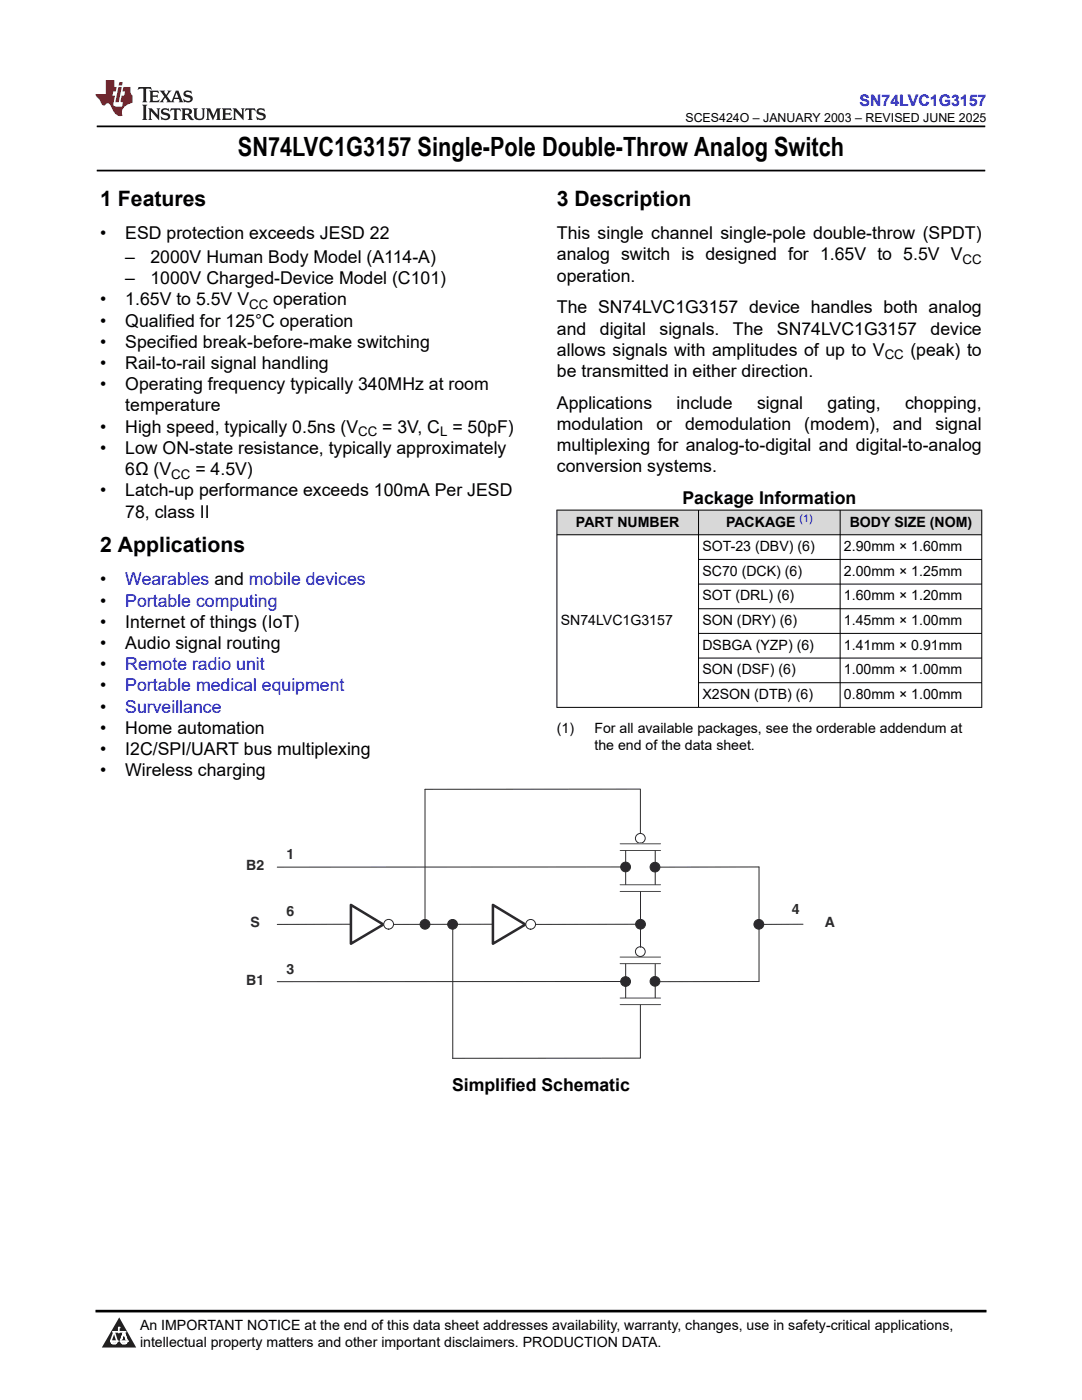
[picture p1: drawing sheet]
<svg xmlns="http://www.w3.org/2000/svg" width="216mm" height="279mm" viewBox="0 0 216 279" stroke-linecap="round" stroke-linejoin="round" font-family="sans-serif">
<defs><g id="words">
<text font-size="5.3" x="47.5" y="31.2">SN74LVC1G3157 Single-Pole Double-Throw Analog Switch</text>
<g font-size="4.2">
<text x="20" y="41.2">1 Features</text>
<text x="111.1" y="41.2">3 Description</text>
<text x="20" y="110.3">2 Applications</text>
</g>
<g font-size="3.5">
<text x="20" y="47.7">•</text>
<text x="25" y="47.7">ESD protection exceeds JESD 22</text>
<text x="111.1" y="47.7">This single channel single-pole double-throw (SPDT)</text>
<text x="25" y="52.5">–</text>
<text x="30" y="52.5">2000V Human Body Model (A114-A)</text>
<text x="111.1" y="52">analog switch is designed for 1.65V to 5.5V V</text>
<text x="25" y="56.7">–</text>
<text x="30" y="56.7">1000V Charged-Device Model (C101)</text>
<text x="111.1" y="56.2">operation.</text>
<text x="20" y="61">•</text>
<text x="20" y="65.2">•</text>
<text x="25" y="61">1.65V to 5.5V V</text>
<text x="25" y="65.2">Qualified for 125°C operation</text>
<text x="54.5" y="61">operation</text>
<text x="111.1" y="62.5">The SN74LVC1G3157 device handles both analog</text>
<text x="20" y="69.4">•</text>
<text x="25" y="69.4">Specified break-before-make switching</text>
<text x="111.1" y="71">allows signals with amplitudes of up to V</text>
<text x="111.1" y="66.8">and</text>
<text x="119.7" y="66.8">digital</text>
<text x="131.6" y="66.8">signals.</text>
<text x="146.3" y="66.8">The</text>
<text x="155" y="66.8">SN74LVC1G3157</text>
<text x="181.7" y="71">(peak) to</text>
<text x="185.7" y="66.8">device</text>
<text x="20" y="73.7">•</text>
<text x="20" y="77.9">•</text>
<text x="25" y="73.7">Rail-to-rail signal handling</text>
<text x="25" y="77.9">Operating frequency typically 340MHz at room</text>
<text x="111.1" y="75.2">be transmitted in either direction.</text>
<text x="25" y="82.1">temperature</text>
<text x="111.1" y="81.6">Applications</text>
<text x="135" y="81.6">include</text>
<text x="151.1" y="81.6">signal</text>
<text x="165.1" y="81.6">gating,</text>
<text x="180.6" y="81.6">chopping,</text>
<text x="20" y="86.4">•</text>
<text x="25" y="86.4">High speed, typically 0.5ns (V</text>
<text x="76.3" y="86.4">= 3V, C = 50pF)</text>
<text x="111.1" y="85.8">modulation</text>
<text x="131" y="85.8">or</text>
<text x="136.7" y="85.8">demodulation</text>
<text x="160.5" y="85.8">(modem),</text>
<text x="178.2" y="85.8">and</text>
<text x="186.7" y="85.8">signal</text>
<text x="20" y="90.6">•</text>
<text x="25" y="90.6">Low ON-state resistance, typically approximately</text>
<text x="25" y="94.8">6Ω (V</text>
<text x="39" y="94.8">= 4.5V)</text>
<text x="111.1" y="90.1">multiplexing for analog-to-digital and digital-to-analog</text>
<text x="111.1" y="94.3">conversion systems.</text>
<text x="20" y="99.1">•</text>
<text x="25" y="99.1">Latch-up performance exceeds 100mA Per JESD</text>
<text x="136.2" y="100.6">Package Information</text>
<text x="25" y="103.3">78, class II</text>
<text x="20" y="116.8">•</text>
<text x="20" y="121.1">•</text>
<text x="20" y="125.3">•</text>
<text x="25" y="125.3">Internet of things (IoT)</text>
<text x="20" y="129.5">•</text>
<text x="25" y="129.5">Audio signal routing</text>
<text x="20" y="133.8">•</text>
<text x="20" y="138">•</text>
<text x="20" y="142.2">•</text>
<text x="20" y="146.5">•</text>
<text x="25" y="146.5">Home automation</text>
<text x="20" y="154.9">•</text>
<text x="20" y="150.7">•</text>
<text x="25" y="154.9">Wireless charging</text>
<text x="25" y="150.7">I2C/SPI/UART bus multiplexing</text>
<text x="90.2" y="217.8">Simplified Schematic</text>
</g>
<g font-size="3.5" fill="#00f">
<text x="25" y="116.8">Wearables and mobile devices</text>
<text x="25" y="121.1">Portable computing</text>
<text x="25" y="133.8">Remote radio unit</text>
<text x="25" y="138">Portable medical equipment</text>
<text x="25" y="142.2">Surveillance</text>
</g>
<text font-size="3.2" fill="#00f" x="171.5" y="21.1">SN74LVC1G3157</text>
<g font-size="2.8">
<text x="114.9" y="105.1">PART NUMBER</text>
<text x="144.9" y="105.1">PACKAGE</text>
<text x="169.5" y="105.1">BODY SIZE (NOM)</text>
<text x="140.2" y="110">SOT-23 (DBV) (6)</text>
<text x="168.4" y="110">2.90mm × 1.60mm</text>
<text x="140.2" y="114.9">SC70 (DCK) (6)</text>
<text x="140.2" y="119.8">SOT (DRL) (6)</text>
<text x="168.4" y="114.9">2.00mm × 1.25mm</text>
<text x="168.4" y="119.8">1.60mm × 1.20mm</text>
<text x="111.9" y="124.8">SN74LVC1G3157</text>
<text x="140.2" y="124.8">SON (DRY) (6)</text>
<text x="168.4" y="124.8">1.45mm × 1.00mm</text>
<text x="140.2" y="129.7">DSBGA (YZP) (6)</text>
<text x="168.4" y="129.7">1.41mm × 0.91mm</text>
<text x="140.2" y="134.6">SON (DSF) (6)</text>
<text x="168.4" y="134.6">1.00mm × 1.00mm</text>
<text x="140.2" y="139.5">X2SON (DTB) (6)</text>
<text x="168.4" y="139.5">0.80mm × 1.00mm</text>
<text x="111.1" y="146.3">(1)</text>
<text x="118.6" y="146.3">For all available packages, see the orderable addendum at</text>
<text x="118.6" y="149.7">the end of the data sheet.</text>
<text x="27.9" y="265.5">An IMPORTANT NOTICE at the end of this data sheet addresses availability, warranty, changes, use in safety-critical applications,</text>
<text x="27.9" y="268.9">intellectual property matters and other important disclaimers. PRODUCTION DATA.</text>
</g>
<g font-size="2.8" fill="#2b292a">
<text x="49.1" y="173.7">B2</text>
<text x="57.2" y="171.4">1</text>
<text x="50" y="185.1">S</text>
<text x="57.2" y="182.9">6</text>
<text x="158" y="182.4">4</text>
<text x="164.6" y="185.1">A</text>
<text x="49.1" y="196.5">B1</text>
<text x="57.2" y="194.4">3</text>
</g>
<g font-size="2.6">
<text x="192.1" y="52.7">CC</text>
<text x="49.7" y="61.7">CC</text>
<text x="176.5" y="71.7">CC</text>
<text x="71.5" y="87.1">CC</text>
<text x="87.8" y="87.1">L</text>
<text x="34.2" y="95.5">CC</text>
</g>
<text font-size="2.5" x="136.8" y="24.3">SCES424O – JANUARY 2003 – REVISED JUNE 2025</text>
<text font-size="2.1" fill="#00f" x="159.6" y="104.1">(1)</text>
</g></defs>
<path d="M19.3 25.2h177.3M19.3 34h177.3" fill="none" stroke="#000" stroke-width=".35"/>
<g fill="#d8d8d8">
<path d="M111.1 101.8h84.8v4.9h-84.8z" fill-rule="evenodd"/>
<path d="M111.2 101.9h28.1v4.8h-28.1z" fill-rule="evenodd"/>
<path d="M139.4 101.9h28.2v4.8h-28.2z" fill-rule="evenodd"/>
<path d="M167.7 101.9h28.1v4.8h-28.1z" fill-rule="evenodd"/>
</g>
<g fill="none" stroke="#000" stroke-width=".2">
<path d="M111.1 101.8h84.9M111.1 106.7h84.9M111.1 101.7v39.5M139.4 101.7v39.5M139.4 111.6h56.6M139.4 116.6h56.6M167.6 101.7v39.5M195.9 101.7v39.5M139.4 121.5h56.6M139.4 126.4h56.6M139.4 131.3h56.6M139.4 136.3h56.6"/>
<path d="M111.1 141.2h84.9"/>
</g>
<path d="M98.4 180.6l6.4 3.9-6.4 3.8z" fill="none" stroke="#2b292a" stroke-width=".51"/>
<circle cx="105.9" cy="184.5" r=".97" fill="#fff"/>
<g fill="none" stroke="#2b292a" stroke-width=".2">
<path d="M127.8 157.5h-43M124.8 173l-69.5 .1M151.5 173l-19.8 .1M70 184.5h-14.7M98.4 184.5h-19.8M125 195.9h-69.7M127.8 184.5h-20.9M151.5 195.9h-20.8M160.2 184.5h-8.5M127.8 211.2h-37.5"/>
<circle cx="105.9" cy="184.5" r=".97"/>
</g>
<path d="M70 180.6l6.5 3.9-6.5 3.8z" fill="none" stroke="#2b292a" stroke-width=".51"/>
<circle cx="77.6" cy="184.5" r=".97" fill="#fff"/>
<g fill="none" stroke="#2b292a" stroke-width=".2">
<path d="M84.8 157.5v27M151.5 173v22.9M90.3 184.3v26.9"/>
<circle cx="77.6" cy="184.5" r=".97"/>
</g>
<circle cx="84.8" cy="184.5" r=".97" fill="#2b292a"/>
<circle cx="84.8" cy="184.5" r=".97" fill="none" stroke="#2b292a" stroke-width=".2"/>
<circle cx="90.3" cy="184.5" r=".97" fill="#2b292a"/>
<circle cx="90.3" cy="184.5" r=".97" fill="none" stroke="#2b292a" stroke-width=".2"/>
<circle cx="127.8" cy="184.5" r=".97" fill="#2b292a"/>
<g fill="none" stroke="#2b292a" stroke-width=".2">
<circle cx="127.8" cy="167.3" r=".97"/>
<circle cx="127.8" cy="184.5" r=".97"/>
</g>
<path d="M125.5 168.4h4.3v1.2h-4.3z" fill-rule="evenodd" fill="#fff"/>
<path d="M123.8 168.4h8M123.8 169.7h8" fill="none" stroke="#2b292a" stroke-width=".22"/>
<path d="M125.5 176.6h4.3v1.2h-4.3z" fill-rule="evenodd" fill="#fff"/>
<path d="M123.8 176.6h8M123.8 177.9h8" fill="none" stroke="#2b292a" stroke-width=".22"/>
<path d="M127.8 157.5v8.8M124.8 169.7v6.9M130.7 169.7v6.9" fill="none" stroke="#2b292a" stroke-width=".2"/>
<circle cx="124.8" cy="173" r=".97" fill="#2b292a"/>
<circle cx="124.8" cy="173" r=".97" fill="none" stroke="#2b292a" stroke-width=".2"/>
<circle cx="130.7" cy="173.1" r=".97" fill="#2b292a"/>
<g fill="none" stroke="#2b292a" stroke-width=".2">
<circle cx="130.7" cy="173.1" r=".97"/>
<circle cx="127.8" cy="189.9" r=".97"/>
</g>
<path d="M125.5 199.3h4.3v1.2h-4.3z" fill-rule="evenodd" fill="#fff"/>
<path d="M123.8 199.2h8M123.8 200.5h8" fill="none" stroke="#2b292a" stroke-width=".22"/>
<path d="M125.5 191.1h4.3v1.2h-4.3z" fill-rule="evenodd" fill="#fff"/>
<path d="M123.8 192.3h8M123.8 191h8" fill="none" stroke="#2b292a" stroke-width=".22"/>
<path d="M127.8 177.9v11.2M124.8 192.3v6.9M130.7 192.3v6.9M127.8 200.5v10.7" fill="none" stroke="#2b292a" stroke-width=".2"/>
<circle cx="124.8" cy="195.9" r=".97" fill="#2b292a"/>
<circle cx="124.8" cy="195.9" r=".97" fill="none" stroke="#2b292a" stroke-width=".2"/>
<circle cx="151.4" cy="184.5" r=".97" fill="#2b292a"/>
<circle cx="151.4" cy="184.5" r=".97" fill="none" stroke="#2b292a" stroke-width=".2"/>
<circle cx="130.7" cy="195.8" r=".97" fill="#2b292a"/>
<circle cx="130.7" cy="195.8" r=".97" fill="none" stroke="#2b292a" stroke-width=".2"/>
<path d="M0 0h215.9v23.8h-215.9z" fill-rule="evenodd" fill="#fff"/>
<path d="M27.7 17.4l-.2 .6 .5-.3h.6v.2v2.1l-.2 .4h1l-.2-.4v-2.1v-.2h.5l.5 .3-.1-.6zM29.8 18.1l.2 .4v1.5l-.2 .4h1.9l.1-.6a1.08 1.08 0 0 1-1.3 .2v-.7h.6l.4 .2v-.6l-.4 .2h-.6v-.6l.2-.1a1 1 0 0 1 1 .2l-.1-.5zM31.8 18.1l1 1.1-1 1.2h.9l-.2-.2 .4-.7 .5 .7-.2 .2h1.6l-.2-.2 .1-.4h1l.1 .4-.1 .2h.9l-.2-.3-.8-2h-.5l-1 2.2-.8-1.1 .9-1.1h-.8l.2 .2-.5 .7-.3-.7 .1-.2zM35.2 18.5l.4 1h-.8zM36.8 18.2a.65 .65 0 0 0-.2 .8 .65 .65 0 0 0 .6 .4l.7 .2 .1 .2a.79 .79 0 0 1-.7 .4 .79 .79 0 0 1-.7-.5l.1 .7 .2-.1a.93 .93 0 0 0 1.1 .1 .93 .93 0 0 0 .4-1 1.46 1.46 0 0 0-1.2-.6l-.1-.3a1.09 1.09 0 0 1 1.2 .2l-.2-.6-.1 .1-.6-.2zM28.4 20.9l.2 .4v2.3l-.2 .3h1l-.2-.3v-2.3l.2-.4zM29.6 21.6l.2 .4v1.6l-.2 .3h.8l-.3-.3v-1.4l1.7 1.8v-2l.2-.4h-.8l.2 .2 .1 1.1-1.2-1.3zM32.3 21.8a.65 .65 0 0 0-.2 .7 .65 .65 0 0 0 .7 .4l.6 .2 .1 .2a.79 .79 0 0 1-.7 .4 .79 .79 0 0 1-.7-.5l.1 .7 .2-.1a.93 .93 0 0 0 1.1 .1 .93 .93 0 0 0 .4-.9 1.46 1.46 0 0 0-1.2-.6l-.1-.4a1.09 1.09 0 0 1 1.2 .2l-.2-.6-.1 .1-.6-.1zM34.1 21.6l-.1 .7a.63 .63 0 0 1 .7-.4l.1 1.7-.3 .3h1l-.2-.3v-1.7a.66 .66 0 0 1 .8 .4l-.1-.7zM36.2 21.6l.2 .4v1.6l-.2 .3h.9l-.2-.2v-.7h.5l.1 .2a.79 .79 0 0 0 1.2 .6l-1-.9a.61 .61 0 0 0 .6-.6 .61 .61 0 0 0-.5-.6zM36.9 21.9h.2a.47 .47 0 0 1 .5 .1 .47 .47 0 0 1 .1 .5l-.2 .2h-.6zM38.5 21.6l.2 .2a2.27 2.27 0 0 0 .4 2 1.04 1.04 0 0 0 1.7-.7v-1.3l.2-.2h-.8l.2 .4v1.1a.6 .6 0 0 1-.6 .6 .6 .6 0 0 1-.6-.6v-1.1l.3-.4zM41.1 21.6l.2 .4v1.6l-.2 .3h.7l-.2-.3v-1.5l.9 1.9 .8-1.9v1.5l-.2 .3h1l-.3-.3v-1.6l.3-.4h-.8l-.7 1.5-.7-1.5zM44.3 21.6l.2 .4v1.6l-.2 .3h1.9l.1-.5a1.09 1.09 0 0 1-1.3 .1v-.6h.6l.4 .1v-.6l-.4 .2h-.6v-.6l.2-.1a1.01 1.01 0 0 1 1 .3l-.1-.6zM46.4 21.6l.3 .4v1.6l-.3 .3h.8l-.2-.3v-1.4l1.6 1.8v-2l.2-.4h-.7l.2 .2v1.1l-1.2-1.3zM49 21.6l-.1 .7a.63 .63 0 0 1 .8-.4v1.7l-.3 .3h1l-.2-.3v-1.7a.66 .66 0 0 1 .8 .4l-.1-.7zM51.4 21.8a.65 .65 0 0 0-.2 .7 .65 .65 0 0 0 .6 .4l.6 .2 .2 .2a.79 .79 0 0 1-.8 .4 .79 .79 0 0 1-.6-.5l.1 .7 .2-.1a.93 .93 0 0 0 1 .1 .93 .93 0 0 0 .5-.9 1.46 1.46 0 0 0-1.3-.6l-.1-.4a1.09 1.09 0 0 1 1.3 .2l-.2-.6-.2 .1-.5-.1z" fill="#231f20"/>
<path d="M21.1 16v2.8h-2.1l.1 .3 .9 1a.95 .95 0 0 0 .9 .9 .59 .59 0 0 1 .6-.4 .59 .59 0 0 1 .5 .4l.4 .8a1.59 1.59 0 0 0 2.1 1.3 1.61 1.61 0 0 1 1-2.2l1-.4-.1-1.5a1.59 1.59 0 0 1-.4-1.6h-1.4l-.2 .9h.5l-.1 .8h-.5l-.2 1v.2l.4 .1-.2 .9h-.6a.73 .73 0 0 1-1.1-.7l.3-1.5h-.5l.2-.8h.5l.2-.9h-.5v-1.4zM23.6 17.4l-.6 3h.7l.6-3zM23.8 16.4l-.1 .7h.7l.1-.7z" fill="#ed1c24"/>
<path d="M0 261.4h215.9v18h-215.9z" fill-rule="evenodd" fill="#fff"/>
<path d="M23.8 262.9l3.4 6h-6.9z" fill="#231f20"/>
<path d="M22.1 267.7h1.3l-.4 .5h-.3a.55 .55 0 0 1-.6-.5z" fill-rule="evenodd" fill="#fff"/>
<path d="M22.1 267.7h1.3l-.4 .5h-.3a.55 .55 0 0 1-.6-.5z" fill="none" stroke="#231f20" stroke-width=".34"/>
<path d="M22.1 267.7h1.3l-.4 .5h-.5zM23.7 265.9h.1M23.7 264.9v1z" fill="none" stroke="#fff" stroke-width=".34"/>
<circle cx="23.7" cy="264.9" r=".17" fill="#fff"/>
<path d="M22.6 265.8h.1M22.6 265.8h2.3z" fill="none" stroke="#fff" stroke-width=".34"/>
<circle cx="24.9" cy="265.8" r=".17" fill="#fff"/>
<path d="M24 267.7h.1" fill="none" stroke="#fff" stroke-width=".34"/>
<path d="M24.7 265.8l-.7 1.9z" fill="#fff"/>
<path d="M24.7 265.8l-.7 1.9z" fill="none" stroke="#fff" stroke-width=".34"/>
<path d="M24.7 265.8l.7 1.9z" fill="#fff"/>
<path d="M24.7 265.8l.7 1.9zM25.3 267.7h.1" fill="none" stroke="#fff" stroke-width=".34"/>
<circle cx="22.1" cy="267.7" r=".17" fill="#fff"/>
<path d="M22.8 265.8l-.7 1.9zM22.8 265.8l.6 1.9z" fill="none" stroke="#fff" stroke-width=".34"/>
<circle cx="23.4" cy="267.7" r=".17" fill="#fff"/>
<path d="M24.1 267.7h1.3a.65 .65 0 0 1-.6 .5 .65 .65 0 0 1-.7-.5z" fill-rule="evenodd" fill="#fff"/>
<path d="M24.1 267.7h1.3a.65 .65 0 0 1-.6 .5 .65 .65 0 0 1-.7-.5z" fill="none" stroke="#231f20" stroke-width=".34"/>
<path d="M24 267.7h.1M24.1 267.7h1.3l-.4 .5h-.5z" fill="none" stroke="#fff" stroke-width=".34"/>
<circle cx="25.4" cy="267.7" r=".17" fill="#fff"/>
<path d="M19 261.7h177.8" fill="none" stroke="#000" stroke-width=".53"/>
<use href="#words"/>
</svg>
